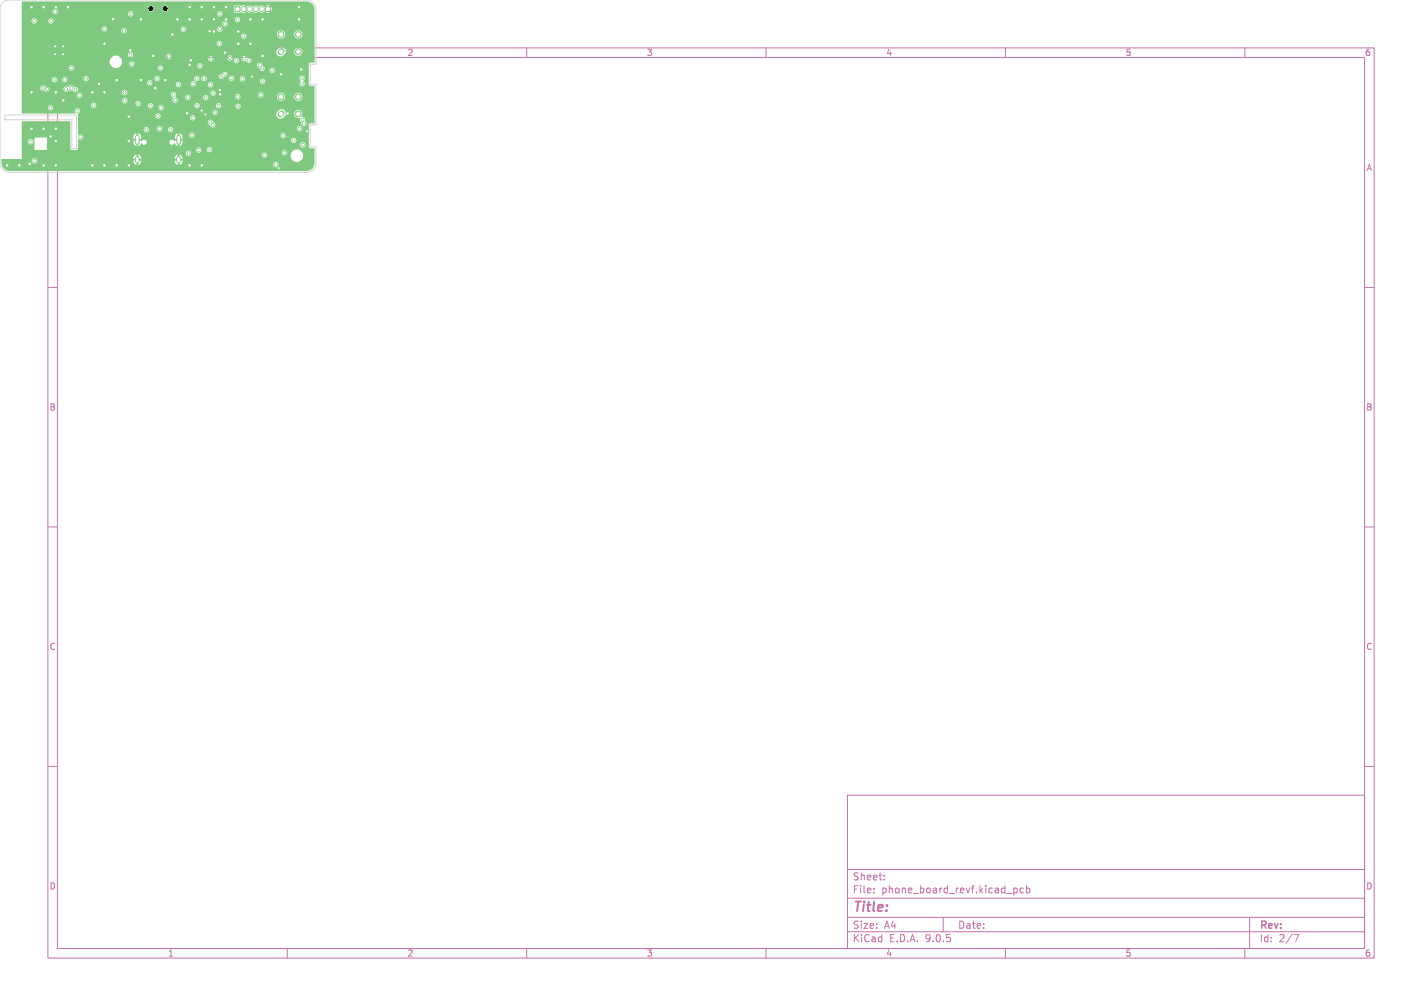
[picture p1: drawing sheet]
<svg xmlns="http://www.w3.org/2000/svg" width="297mm" height="210mm" viewBox="0 0 297 210" stroke-linecap="round" stroke-linejoin="round" font-family="sans-serif">
<defs><g id="words">
<text font-size="2.8" fill="#c872ab" x="178" y="190.9">Title:</text>
<g font-size="2.1" fill="#c872ab">
<text x="178" y="184">Sheet:</text>
<text x="178" y="186.7">File:</text>
<text x="184.1" y="186.7">phone_board_revf.kicad_pcb</text>
<text x="178" y="196.9">KiCad</text>
<text x="178" y="194.1">Size:</text>
<text x="184.7" y="194.1">A4</text>
<text x="185.7" y="196.9">E.D.A.</text>
<text x="193.3" y="196.9">9.0.5</text>
<text x="200" y="194.1">Date:</text>
<text x="263" y="194.3">Rev:</text>
<text x="263" y="196.9">Id:</text>
<text x="267.1" y="196.9">2/7</text>
</g>
<g font-size="1.8" fill="#fff">
<text x="35" y="11.9">1</text>
<text x="10.3" y="35.9">A</text>
</g>
<g font-size="1.8" fill="#c872ab">
<text x="85" y="11.9">2</text>
<text x="135" y="11.9">3</text>
<text x="185" y="11.9">4</text>
<text x="235" y="11.9">5</text>
<text x="285" y="11.9">6</text>
<text x="285.4" y="35.9">A</text>
<text x="10.3" y="85.9">B</text>
<text x="285.3" y="85.9">B</text>
<text x="10.3" y="135.9">C</text>
<text x="285.3" y="135.9">C</text>
<text x="10.3" y="185.9">D</text>
<text x="285.3" y="185.9">D</text>
<text x="35" y="199.9">1</text>
<text x="85" y="199.9">2</text>
<text x="135" y="199.9">3</text>
<text x="185" y="199.9">4</text>
<text x="235" y="199.9">5</text>
<text x="285" y="199.9">6</text>
</g>
</g></defs>
<g fill="none" stroke="#c872ab" stroke-width=".21">
<path d="M10 10h277v190h-277zM12 12h273v186h-273zM60 10v2M110 10v2M160 10v2M210 10v2M260 10v2M10 60h2M285 60h2M10 110h2M285 110h2M10 160h2"/>
<path d="M177 166h108v32h-108zM285 160h2M60 198v2M110 198v2M160 198v2M177 194.5h108M177 191.5h108M177 187.5h108M177 181.5h108M182.5 186.3v.1M182.5 185.5v.1M184.7 183.6v.1"/>
<path d="M184.7 182.8v.1M197 191.5v3M210 198v2M211.7 185.4v1.5M211.7 185.5l.5-.1 .3 .3-.2 .6h-.6M213.7 185.5l-.4-.1-.3 .3 .2 .6h.5M214.4 185.5l.4-.1 .3 .3-.1 .6h-.6M214.4 184.9v1.5M260 198v2M261 191.5v6.5M270.2 195.1h1l-.6 1.5"/>
</g>
<path d="M58.8 10.7l-.2 .2M58.8 23.7l-.2 .2" fill="none" stroke="#7fc87f" stroke-width="1.2"/>
<g fill="#7fc87f" stroke="#7fc87f" stroke-width=".21">
<path d="M49.1 1.4h1v1h-1z"/>
<circle cx="62.3" cy="10.8" r=".6"/>
<circle cx="62.3" cy="7.2" r=".6"/>
<circle cx="58.7" cy="7.2" r=".6"/>
<circle cx="50.9" cy="1.9" r=".5"/>
<circle cx="52.1" cy="1.9" r=".5"/>
<circle cx="53.4" cy="1.9" r=".5"/>
<circle cx="54.7" cy="1.9" r=".5"/>
<circle cx="55.9" cy="1.9" r=".5"/>
<circle cx="62.3" cy="23.8" r=".6"/>
<circle cx="62.3" cy="20.2" r=".6"/>
<circle cx="58.7" cy="20.2" r=".6"/>
<circle cx="4" cy="34.5" r=".3"/>
<circle cx="43.8" cy="6.5" r=".3"/>
<circle cx="45.9" cy="18.8" r=".3"/>
<circle cx="62.5" cy="1.5" r=".3"/>
<circle cx="6.2" cy="34.2" r=".3"/>
<circle cx="62.5" cy="4" r=".3"/>
<circle cx="62.9" cy="14.5" r=".3"/>
<circle cx="42.1" cy="23.1" r=".25"/>
<circle cx="6.6" cy="1.5" r=".3"/>
<circle cx="54.8" cy="4" r=".3"/>
<circle cx="52.3" cy="9.1" r=".3"/>
<circle cx="39.6" cy="1.5" r=".3"/>
<circle cx="44.7" cy="6.6" r=".3"/>
<circle cx="11.7" cy="19.3" r=".3"/>
<circle cx="34.5" cy="16.7" r=".3"/>
<circle cx="46" cy="19.7" r=".3"/>
<circle cx="36" cy="7.2" r=".3"/>
<circle cx="54.8" cy="11.7" r=".3"/>
<circle cx="13.2" cy="11.3" r=".25"/>
<circle cx="39.6" cy="4" r=".3"/>
<circle cx="11.7" cy="1.5" r=".3"/>
<circle cx="47.2" cy="1.5" r=".3"/>
<circle cx="21.8" cy="9.1" r=".3"/>
<circle cx="14.2" cy="1.5" r=".3"/>
<circle cx="52.3" cy="4" r=".3"/>
<circle cx="13.2" cy="9.7" r=".25"/>
<circle cx="37.1" cy="4" r=".3"/>
<circle cx="13.2" cy="20.9" r=".3"/>
<circle cx="21.8" cy="19.3" r=".3"/>
<circle cx="58.7" cy="15.5" r=".3"/>
<circle cx="23.6" cy="4" r=".3"/>
<circle cx="24.4" cy="34.5" r=".3"/>
<circle cx="11.7" cy="26.9" r=".3"/>
<circle cx="64.1" cy="27.4" r=".25"/>
<circle cx="20.7" cy="17.5" r=".3"/>
<circle cx="47" cy="11" r=".3"/>
<circle cx="42.1" cy="1.5" r=".3"/>
<circle cx="6.6" cy="26.9" r=".3"/>
<circle cx="52.6" cy="16" r=".25"/>
<circle cx="39.6" cy="34.5" r=".3"/>
<circle cx="42.9" cy="23.9" r=".25"/>
<circle cx="27.2" cy="10.5" r=".3"/>
<circle cx="26.9" cy="34.5" r=".3"/>
<circle cx="29.4" cy="4" r=".3"/>
<circle cx="58.2" cy="35.1" r=".25"/>
<circle cx="10.6" cy="28.5" r=".3"/>
<circle cx="11.7" cy="29.4" r=".3"/>
<circle cx="29.4" cy="16.7" r=".3"/>
<circle cx="26.9" cy="24.4" r=".3"/>
<circle cx="21.8" cy="34.5" r=".3"/>
<circle cx="47.2" cy="4" r=".3"/>
<circle cx="49.8" cy="9.1" r=".3"/>
<circle cx="24.4" cy="16.7" r=".3"/>
<circle cx="42.1" cy="4" r=".3"/>
<circle cx="19.3" cy="19.3" r=".3"/>
<circle cx="9.1" cy="26.9" r=".3"/>
<circle cx="6.6" cy="19.3" r=".3"/>
<circle cx="42.1" cy="34.5" r=".3"/>
<circle cx="32" cy="11.7" r=".3"/>
<circle cx="9.1" cy="1.5" r=".3"/>
<circle cx="9.1" cy="34.5" r=".3"/>
<circle cx="39.1" cy="23.6" r=".3"/>
<circle cx="26.9" cy="29.4" r=".3"/>
<circle cx="39.9" cy="12.6" r=".3"/>
<circle cx="44.7" cy="1.5" r=".3"/>
<circle cx="49.8" cy="6.6" r=".3"/>
<circle cx="1.5" cy="34.5" r=".3"/>
<circle cx="11.5" cy="11.3" r=".25"/>
<circle cx="60.1" cy="23.7" r=".3"/>
<circle cx="32.4" cy="18.4" r=".3"/>
<circle cx="39.6" cy="13.6" r=".3"/>
<circle cx="19.3" cy="34.5" r=".3"/>
<circle cx="11.5" cy="9.7" r=".25"/>
<circle cx="44.7" cy="4" r=".3"/>
<circle cx="43" cy="20.4" r=".3"/>
<circle cx="33" cy="24.2" r=".3"/>
<circle cx="35.6" cy="27.1" r=".3"/>
<circle cx="30.5" cy="27.1" r=".3"/>
<circle cx="33.3" cy="26.9" r=".3"/>
<circle cx="33.6" cy="22.5" r=".3"/>
<circle cx="18" cy="16.4" r=".3"/>
<circle cx="40.1" cy="28.2" r=".3"/>
<circle cx="36.6" cy="20.9" r=".3"/>
<circle cx="40.4" cy="17.5" r=".3"/>
<circle cx="43.7" cy="31.2" r=".3"/>
<circle cx="40.2" cy="24.6" r=".3"/>
<circle cx="14.8" cy="18.4" r=".3"/>
<circle cx="44.4" cy="26.1" r=".3"/>
<circle cx="31.3" cy="17.3" r=".3"/>
<circle cx="37.3" cy="17.6" r=".3"/>
<circle cx="13.5" cy="16.6" r=".3"/>
<circle cx="36.2" cy="19.8" r=".3"/>
<circle cx="43.9" cy="25.5" r=".3"/>
<circle cx="45.9" cy="6.1" r=".3"/>
<circle cx="38.3" cy="6.1" r=".3"/>
<circle cx="39.2" cy="20.3" r=".3"/>
<circle cx="44.9" cy="23.5" r=".25"/>
<circle cx="41.5" cy="31.4" r=".3"/>
<circle cx="45.7" cy="22.1" r=".3"/>
<circle cx="41.2" cy="22.1" r=".3"/>
<circle cx="39.4" cy="32" r=".3"/>
<circle cx="51" cy="12.3" r=".3"/>
<circle cx="10.5" cy="22.5" r=".3"/>
<circle cx="49.7" cy="20.2" r=".3"/>
<circle cx="16.8" cy="28.6" r=".3"/>
<circle cx="31.4" cy="22.1" r=".3"/>
<circle cx="61.3" cy="29.3" r=".3"/>
<circle cx="27.2" cy="11.5" r=".3"/>
<circle cx="25.9" cy="6.4" r=".3"/>
<circle cx="45.8" cy="9.1" r=".3"/>
<circle cx="27.5" cy="13.4" r=".3"/>
<circle cx="14.9" cy="14.2" r=".3"/>
<circle cx="47" cy="5" r=".3"/>
<circle cx="41.1" cy="16.4" r=".3"/>
<circle cx="59.2" cy="28.3" r=".3"/>
<circle cx="44" cy="12.3" r=".3"/>
<circle cx="8.9" cy="18.4" r=".3"/>
<circle cx="16.2" cy="23.2" r=".3"/>
<circle cx="9.8" cy="18.6" r=".3"/>
<circle cx="13.8" cy="18.6" r=".3"/>
<circle cx="32.8" cy="16.4" r=".3"/>
<circle cx="41.8" cy="13.8" r=".3"/>
<circle cx="11.3" cy="16.6" r=".3"/>
<circle cx="15.7" cy="18.7" r=".3"/>
<circle cx="47" cy="15.5" r=".25"/>
<circle cx="44.5" cy="19.5" r=".3"/>
<circle cx="52" cy="12.6" r=".3"/>
<circle cx="6.4" cy="29.6" r=".3"/>
<circle cx="63.1" cy="17.5" r=".3"/>
<circle cx="42.6" cy="16.4" r=".3"/>
<circle cx="16.6" cy="19.9" r=".3"/>
<circle cx="46.2" cy="16" r=".25"/>
<circle cx="63.1" cy="16.3" r=".3"/>
<circle cx="50.6" cy="16.5" r=".3"/>
<circle cx="7.2" cy="33.6" r=".3"/>
<circle cx="26.1" cy="21" r=".3"/>
<circle cx="43.9" cy="17.7" r=".3"/>
<circle cx="28.8" cy="21.6" r=".3"/>
<circle cx="55.2" cy="32.4" r=".3"/>
<circle cx="45.9" cy="2.9" r=".3"/>
<circle cx="26" cy="19.3" r=".3"/>
<circle cx="11.5" cy="2.4" r=".3"/>
<circle cx="27.3" cy="2.9" r=".3"/>
<circle cx="10.6" cy="4.4" r=".3"/>
<circle cx="33.5" cy="14.2" r=".3"/>
<circle cx="19.6" cy="22" r=".3"/>
<circle cx="21.8" cy="6" r=".3"/>
<circle cx="7.1" cy="4.4" r=".3"/>
<circle cx="54.8" cy="17" r=".3"/>
<circle cx="50.9" cy="7.6" r=".3"/>
<circle cx="49.4" cy="12.7" r=".3"/>
<circle cx="56.8" cy="14.7" r=".3"/>
<circle cx="49.7" cy="22.2" r=".3"/>
<circle cx="48.3" cy="16.3" r=".3"/>
<circle cx="48" cy="12.1" r=".3"/>
<circle cx="63.5" cy="25.8" r=".3"/>
<circle cx="59.4" cy="31.9" r=".3"/>
<circle cx="62.5" cy="26.9" r=".3"/>
<circle cx="54.2" cy="13.6" r=".3"/>
<circle cx="54.5" cy="19.8" r=".3"/>
<circle cx="54.7" cy="14.3" r=".3"/>
<circle cx="63.2" cy="25" r=".3"/>
<circle cx="63.2" cy="30.3" r=".3"/>
<circle cx="57.6" cy="34.4" r=".3"/>
<circle cx="49.6" cy="4.1" r=".3"/>
</g>
<path d="M28.7 28.6v1.1M28.7 33.1v.6M37.3 28.6v1.1M37.3 33.1v.6" fill="none" stroke="#7fc87f" stroke-width="1"/>
<path d="M4.6 .3h59.4a1.7 1.7 0 0 1 1.7 1.7v11l-1 .1-.2 .3v4.2l.2 .3 1 .1v7.7l-1 .1-.2 .2v4.7l.2 .2 1 .1v3a1.7 1.7 0 0 1-1.7 1.7h-62a1.7 1.7 0 0 1-1.7-1.7v-.5h6.3a.56 .56 0 0 0 .8 .6 .56 .56 0 0 0 .2-.9 .56 .56 0 0 0-.9 .2l-.1 .1h-6.3l.1-.3h4.1l.1-.2h23.3v.2h.5v.3h-.5l.1 .5 .5 .4v-.5h.4v.5a.81 .81 0 0 0 .6-.9h-.5v-.3h.5v-.2h7v.2h.5v.3h-.5v.2l.2 .5 .4 .2v-.5h.4v.5l.3-.1h19.3a.56 .56 0 0 0 .7 .6 .56 .56 0 0 0 .2-.9 .56 .56 0 0 0-.9 .2l-19.3 .1 .3-.4v-.4h-.5v-.3h.5a.81 .81 0 0 0-.6-.9v.5h-.4v-.5l-.4 .2-.2 .5h-7l-.2-.5-.4-.2v.5h-.4v-.5l-.4 .2-.2 .5h-23.3v-1.1h34.2v.2a.55 .55 0 0 0 .4 .4 .55 .55 0 0 0 .6-.2h14.9v.2a.56 .56 0 0 0 .8 .4 .56 .56 0 0 0 0-1 .56 .56 0 0 0-.8 .4h-14.9a.55 .55 0 0 0-.2-.8 .55 .55 0 0 0-.8 .4h-34.2v-.6h5.2v-2.6h-2.6v2.6h-2.6v-1.8h1.2a.56 .56 0 0 0 .8 .7 .56 .56 0 0 0 .2-.9 .56 .56 0 0 0-.9 .2h-1.3v-4.2h10l.1 5.7 .3 .3h26a.55 .55 0 0 0 .8 .5h17v.2a.55 .55 0 0 0 .8 .4h1.1v.2a1.3 1.3 0 0 0 2 1 1.3 1.3 0 0 0 0-2.2 1.3 1.3 0 0 0-2 1h-1a.56 .56 0 0 0 0-1 .56 .56 0 0 0-.9 .4h-17l.2-.2v-.4h1.2a.56 .56 0 0 0 .7 .6 .56 .56 0 0 0 .3-.9 .56 .56 0 0 0-1 .1v.2h-1.2v-.2a.56 .56 0 0 0-.6-.2 .56 .56 0 0 0-.4 .5h-24.9l.2-.3v-1.9l.2-.1a.55 .55 0 0 0 .6 .1 .55 .55 0 0 0 .3-.6h10.5v.5h.5v.3h-.5v.7l.3 .3 .3 .2v-.5h.4v.5l.6-.6h.1a.53 .53 0 0 0 .7 .3 .53 .53 0 0 0 .3-.6h4.8v.2a.59 .59 0 0 0 .5 .4 .59 .59 0 0 0 .6-.3l.3 .4 .3 .2v-.5h.4v.5l.5-.3h24.7v.1a.56 .56 0 0 0 .8 .4 .56 .56 0 0 0 0-.9 .56 .56 0 0 0-.8 .4h-24.7l.1-.9-.5-.1h23.2v.2a.56 .56 0 0 0 .8 .4 .56 .56 0 0 0 0-.9 .56 .56 0 0 0-.8 .3h-23.2v-.2h.5l-.1-.9h1.5v.2a.55 .55 0 0 0 .6 .5 .55 .55 0 0 0 .5-.5h18v.1a.56 .56 0 0 0 .8 .4 .56 .56 0 0 0 0-.9 .56 .56 0 0 0-.8 .4h-18v-.2a.56 .56 0 0 0-.5-.4 .56 .56 0 0 0-.6 .4h-1.5l-.5-.3v.6h-.4v-.5l-.4 .2-.2 .4v.5h.5v.3l-.7 .1a.53 .53 0 0 0-.5-.2 .53 .53 0 0 0-.4 .4h-4.8v-.1a.7 .7 0 0 0-1.1-.1l-.5-.1v-.3h.5v-.5l-.2-.4-.4-.3v.6h-.4v-.6l-.4 .3-.2 .4h-10.5a.56 .56 0 0 0-.9-.3l-.2-.1v-1.1h13.7v.1a.55 .55 0 0 0 .7 .5 .55 .55 0 0 0 .3-.8h1.8v.2a.55 .55 0 0 0 .5 .4 .55 .55 0 0 0 .6-.4h1.2v.1a.55 .55 0 0 0 .7 .5 .55 .55 0 0 0 .3-.8h25.9v.2a.56 .56 0 0 0 .8 .4 .56 .56 0 0 0 0-1 .56 .56 0 0 0-.8 .4l-25.9-.1a.56 .56 0 0 0-.6-.2 .56 .56 0 0 0-.4 .5h-1.2a.56 .56 0 0 0-.5-.7 .56 .56 0 0 0-.6 .5l-1.8-.1a.56 .56 0 0 0-.6-.2 .56 .56 0 0 0-.4 .5h-13.7v-1.5h27.1l.1 .4 .4 .2a.57 .57 0 0 0 .6 .5 .57 .57 0 0 0 .5-.6 .57 .57 0 0 0-.5-.5 .56 .56 0 0 0-.6-.5 .56 .56 0 0 0-.5 .5h-27.1v-1.4h16.2v.2a.55 .55 0 0 0 .4 .4 .55 .55 0 0 0 .5-.2h6.3v.2a.56 .56 0 0 0 .8 .4 .56 .56 0 0 0 0-1 .56 .56 0 0 0-.8 .4h-6.2a.55 .55 0 0 0-.3-.8 .55 .55 0 0 0-.7 .4h-16.2l-.1-.3 .4-.4h27.8v.2a.5 .5 0 0 0 .4 .4 .5 .5 0 0 0 .5-.1h12.4l.1 .4 .3 .3a.84 .84 0 0 0 1 0l.5-.5 .1-.4h1.7a1.04 1.04 0 0 0 1.3 1v.5l.2 .3a.58 .58 0 0 0 .4 .8 .58 .58 0 0 0 .7-.4 .58 .58 0 0 0-.3-.7 .73 .73 0 0 0-.7-.8 .86 .86 0 0 0-.4-1.4 .86 .86 0 0 0-1.2 .7h-1.7l-.3-.7a.85 .85 0 0 0-1.1 0l-.6 .9-12.3-.1a.5 .5 0 0 0-.3-.8 .5 .5 0 0 0-.7 .4h-27.7a.58 .58 0 0 0-.3-.7 .58 .58 0 0 0-.8 .2 .58 .58 0 0 0 .2 .7h-11.2v-1.2h5.4a.56 .56 0 0 0 .7 .7 .56 .56 0 0 0 .2-1 .56 .56 0 0 0-.9 .2l-5.4 .1v-.5h14.4a.56 .56 0 0 0 .7 .7 .56 .56 0 0 0 .3-1 .56 .56 0 0 0-1 .3h-14.4v-.9h20.9a.55 .55 0 0 0 .7 .6h2.1v.1a.55 .55 0 0 0 .4 .5 .55 .55 0 0 0 .6-.2h1.6v.1a.55 .55 0 0 0 .4 .5 .55 .55 0 0 0 .5-.2h1.3v.2a.55 .55 0 0 0 .9 .3 .55 .55 0 0 0-.2-.9h6.8v.1a.55 .55 0 0 0 .6 .5 .55 .55 0 0 0 .5-.6h3.4v.2a.55 .55 0 0 0 .6 .4 .55 .55 0 0 0 .5-.5h3v.1a.56 .56 0 0 0 .8 .4 .56 .56 0 0 0 0-.9 .56 .56 0 0 0-.8 .4l-3-.1a.56 .56 0 0 0-.5-.5 .56 .56 0 0 0-.6 .5h-3.4a.56 .56 0 0 0-.5-.5 .56 .56 0 0 0-.6 .5h-6.8a.55 .55 0 0 0-.7 .4h-1.2a.56 .56 0 0 0-.3-.8 .56 .56 0 0 0-.7 .4h-1.6a.55 .55 0 0 0-.2-.9 .55 .55 0 0 0-.8 .5l-2-.1a.56 .56 0 0 0 .1-.9 .56 .56 0 0 0-.9 .4h-20.9v-1.2h11.4v.2a.56 .56 0 0 0 .9 .4 .56 .56 0 0 0 0-1 .56 .56 0 0 0-.9 .4h-11.4v-1.5h3.8v.1a.93 .93 0 0 0 1 .5 .56 .56 0 0 0 .6 .2 .56 .56 0 0 0 .4-.6h2.8v.2a.61 .61 0 0 0 .6 .4 .61 .61 0 0 0 .6-.3l.3 .1 .4-.1 .6 .5 9.7-.1a.55 .55 0 0 0 .3 .6 .55 .55 0 0 0 .7-.1h9.3l.1 .4 .4 .3a.6 .6 0 0 0-.1 .8 .6 .6 0 0 0 .9 .1 .72 .72 0 0 0-.4-1l2.1-.1v.2a.55 .55 0 0 0 .6 .5 .55 .55 0 0 0 .5-.6h2.6v.2a.55 .55 0 0 0 .7 .4 .55 .55 0 0 0 .3-.8h5.7v.2a.55 .55 0 0 0 .8 .4 .55 .55 0 0 0 .1-1h3.9v.2a.55 .55 0 0 0 .5 .5 .55 .55 0 0 0 .5-.3h3v.2a.85 .85 0 0 0 .9 .8 .85 .85 0 0 0 .8-1h1.8v.2a.85 .85 0 0 0 1.3 .6 .85 .85 0 0 0 0-1.4 .85 .85 0 0 0-1.3 .6h-1.8l-.1-.1a.85 .85 0 0 0-.9-.6 .85 .85 0 0 0-.7 .7l-2.9-.1a.56 .56 0 0 0-.4-.7 .56 .56 0 0 0-.7 .4h-3.9a.56 .56 0 0 0-.9 .4l-5.7-.1a.56 .56 0 0 0-.6-.2 .56 .56 0 0 0-.4 .5l-2.6-.1a.56 .56 0 0 0-.6-.5 .56 .56 0 0 0-.5 .5h-2.1a.55 .55 0 0 0 0-.8h7.4v.1a.56 .56 0 0 0 .8 .4 .56 .56 0 0 0 0-.9 .56 .56 0 0 0-.8 .4l-7.4-.1a.56 .56 0 0 0-.9 .4l-9.3-.1a.55 .55 0 0 0-.2-.8 .55 .55 0 0 0-.8 .4h-9.4a.59 .59 0 0 0 .2-.8 .59 .59 0 0 0-.9-.2 .62 .62 0 0 0-.5-.4 .62 .62 0 0 0-.6 .4l-.2-.1a.56 .56 0 0 0-.8 .4h-2.8l-.1-.1a.67 .67 0 0 0-.9-.3v-.1a.56 .56 0 0 0-.6-.2 .56 .56 0 0 0-.4 .5h-3.8v-1.1h26.1v.2a.55 .55 0 0 0 .5 .4 .55 .55 0 0 0 .6-.2h4.9v.1a.55 .55 0 0 0 .7 .5 .55 .55 0 0 0 .4-.8h2v.2a.55 .55 0 0 0 .5 .4 .55 .55 0 0 0 .6-.4h2.5v.2a.56 .56 0 0 0 .8 .4 .56 .56 0 0 0 0-1 .56 .56 0 0 0-.8 .4h-2.5a.56 .56 0 0 0-.5-.7 .56 .56 0 0 0-.6 .5l-2.1-.1a.56 .56 0 0 0-.6-.2 .56 .56 0 0 0-.4 .5l-4.9-.1a.55 .55 0 0 0-.4-.7 .55 .55 0 0 0-.7 .4h-26.1v-.6h6.2v.1a.55 .55 0 0 0 .6 .5 .55 .55 0 0 0 .5-.6h1.1v.1a.55 .55 0 0 0 .7 .5 .55 .55 0 0 0 .3-.9h3.4v.2a.55 .55 0 0 0 .6 .5 .55 .55 0 0 0 .5-.7h13.7v.2a.55 .55 0 0 0 .7 .5 .55 .55 0 0 0 .4-.7h7.2v.2a.55 .55 0 0 0 .7 .5 .55 .55 0 0 0 .4-.7h.4v.2a.55 .55 0 0 0 .9 .4 .55 .55 0 0 0 0-1h2.8v.2a.5 .5 0 0 0 .4 .4 .5 .5 0 0 0 .5-.2h1.2v.1a.56 .56 0 0 0 .5 .5 .56 .56 0 0 0 .6-.5h1.2v.1a.55 .55 0 0 0 .9 .4h3.3v.2a.56 .56 0 0 0 .8 .3 .56 .56 0 0 0 0-.9 .56 .56 0 0 0-.8 .4h-3.3l.2-.4-.1-.2h11.4l.4 .6a.59 .59 0 0 0-.2 1 .59 .59 0 0 0 1-.2 .59 .59 0 0 0-.4-.8 .57 .57 0 0 0 .1-1 .57 .57 0 0 0-.9 .4h-11.4v-.2a.56 .56 0 0 0-.6-.2 .56 .56 0 0 0-.4 .5h-1.2v-.1a.56 .56 0 0 0-.6-.5 .56 .56 0 0 0-.5 .5h-1.2l.1-.3a.54 .54 0 0 0 .8-.3 .54 .54 0 0 0-.5-.7 .54 .54 0 0 0-.6 .5h-.4l-.3 .4h-3a.55 .55 0 0 0-.7 .4h-.4v-.1a.56 .56 0 0 0-.6-.3 .56 .56 0 0 0-.5 .4h-7.2v-.1a.56 .56 0 0 0-.6-.3 .56 .56 0 0 0-.5 .4h-13.7a.56 .56 0 0 0-.5-.4 .56 .56 0 0 0-.6 .4h-3.4a.56 .56 0 0 0-.6-.2 .56 .56 0 0 0-.4 .5h-1.1v-.2a.56 .56 0 0 0-.6-.3 .56 .56 0 0 0-.5 .5h-6.2v-2.5h9.7v.2a.56 .56 0 0 0 .9 .4 .56 .56 0 0 0 0-1 .56 .56 0 0 0-.9 .4h-9.7v-1.3h18.3v.2a1.3 1.3 0 0 0 1.8 1.1h8.3v.2a.55 .55 0 0 0 .8 .3 .55 .55 0 0 0-.1-.9h7.5v.1a.55 .55 0 0 0 .7 .5 .55 .55 0 0 0 .4-.8h11.4l.1 .5 .4 .2a.55 .55 0 0 0 .3 .6 .55 .55 0 0 0 .7-.2h1.1v.2a.56 .56 0 0 0 .8 .4 .56 .56 0 0 0 0-1 .56 .56 0 0 0-.8 .4h-1.1a.66 .66 0 0 0-.4-1 .55 .55 0 0 0-.5-.5 .55 .55 0 0 0-.6 .4h-11.4a.56 .56 0 0 0-.6-.3 .56 .56 0 0 0-.5 .5h-7.5a.56 .56 0 0 0-.7 .4h-8.3l.5-.4 .2-.4h1.6v.1a.56 .56 0 0 0 .8 .4 .56 .56 0 0 0 0-.9 .56 .56 0 0 0-.8 .4l-1.5-.1a1.3 1.3 0 0 0-1.1-1.6 1.3 1.3 0 0 0-1.5 1.2h-18.3v-1.4h22.1v.1a.55 .55 0 0 0 .4 .5 .55 .55 0 0 0 .6-.3h7v.2a.55 .55 0 0 0 .9 .3h7.9v.2a.55 .55 0 0 0 .7 .4 .55 .55 0 0 0 .3-.8h3v.2a.55 .55 0 0 0 .8 .4h.5v.1a.55 .55 0 0 0 .9 .4 .55 .55 0 0 0 0-.9h.7v.1a.63 .63 0 0 0 1 .4 .58 .58 0 0 0 .8 .3 .58 .58 0 0 0 .2-.8 .58 .58 0 0 0-.8-.1l-.1-.1a.56 .56 0 0 0-.6-.3 .56 .56 0 0 0-.5 .5l-.8-.1a.56 .56 0 0 0-.8 .5h-.4a.56 .56 0 0 0-.1-1 .56 .56 0 0 0-.8 .4h-3a.56 .56 0 0 0-.6-.2 .56 .56 0 0 0-.4 .4h-7.9a.55 .55 0 0 0 0-.9 .55 .55 0 0 0-.9 .4h-6.9a.55 .55 0 0 0-.4-.8 .55 .55 0 0 0-.7 .5h-22.1v-.5h53.1l.1 .4 .3 .3a.84 .84 0 0 0 1 0l.5-.5 .1-.4h1.7a.85 .85 0 0 0 1.2 .9 .85 .85 0 0 0 .3-1.4 .85 .85 0 0 0-1.4 .3l-.1 .2h-1.7l-.2-.6a.85 .85 0 0 0-1.2-.1l-.6 .9h-53.1v-1.9h40.6v.2a.56 .56 0 0 0 .9 .4 .56 .56 0 0 0 0-1 .56 .56 0 0 0-.9 .4h-40.6v-1.5h45.7v.1a.55 .55 0 0 0 .9 .4 .55 .55 0 0 0 0-.9h6.7v.2a.85 .85 0 0 0 .9 .8 .85 .85 0 0 0 .8-1h1.8v.2a.85 .85 0 0 0 1.3 .6 .85 .85 0 0 0 0-1.4 .85 .85 0 0 0-1.3 .6h-1.8l-.1-.1a.85 .85 0 0 0-.9-.6 .85 .85 0 0 0-.7 .7h-6.7a.56 .56 0 0 0-.9 .4h-45.7v-1.5h16.7v.1a.55 .55 0 0 0 .4 .5 .55 .55 0 0 0 .6-.3h3.1v.2a.55 .55 0 0 0 .7 .4 .55 .55 0 0 0 .2-.9h11.4v.2a.56 .56 0 0 0 .7 .5 .56 .56 0 0 0 .5-.7h6.4v.2a.56 .56 0 0 0 .9 .4 .56 .56 0 0 0 0-1 .56 .56 0 0 0-.9 .4h-6.4l-.1-.1a.56 .56 0 0 0-.6-.4 .56 .56 0 0 0-.5 .5h-11.5a.56 .56 0 0 0-.8 .3h-3.1a.55 .55 0 0 0-.3-.8 .55 .55 0 0 0-.7 .5h-16.7v-1.7h2v.1a.55 .55 0 0 0 .6 .5 .55 .55 0 0 0 .5-.6h2.4l.1 .4 .4 .2h35.8a.56 .56 0 0 0 .8 .6 .56 .56 0 0 0 .2-.9 .56 .56 0 0 0-.9 .2l-.1 .1h-35.6a.55 .55 0 0 0 .3-.9h38v.2a.56 .56 0 0 0 .8 .4 .56 .56 0 0 0 0-1 .56 .56 0 0 0-.8 .4l-38.1-.1a.56 .56 0 0 0-.9 .4h-2.4a.56 .56 0 0 0-.6-.5 .56 .56 0 0 0-.5 .5h-2v-2h6.3v.2a.55 .55 0 0 0 1 .3h14.8v.2a.56 .56 0 0 0 .7 .5 .56 .56 0 0 0 .5-.7h17.4v.2a.56 .56 0 0 0 .9 .4 .56 .56 0 0 0 0-1 .56 .56 0 0 0-.9 .4h-17.4l-.1-.1a.56 .56 0 0 0-.6-.4 .56 .56 0 0 0-.5 .5h-14.8v-.1a.55 .55 0 0 0-.2-.8 .55 .55 0 0 0-.8 .4h-6.3v-.6h26.3v.2a.63 .63 0 0 0 .7 .5 .63 .63 0 0 0 .5-.7h1.8v.2a.63 .63 0 0 0 .9 .5 .63 .63 0 0 0 .2-1h13.8v1l.2 .2 1.4-.1 .5 .2 .4-.1-.4-.4 .3-.2 .3 .3a.88 .88 0 0 0 1.3 .1 .97 .97 0 0 0 1.3 0 .75 .75 0 0 0 1.2-.1l.3-.3 .3 .2-.4 .4 .7 .1 .2-.1-.4-.4 .3-.2 .3 .3 .1-.5-.1-.3-.3 .3-.3-.2 .4-.4-.2-.1-.7 .1 .4 .4-.3 .2-.3-.3a.88 .88 0 0 0-1.3-.1 .97 .97 0 0 0-1.3 0 .75 .75 0 0 0-1.2 .1l-.3 .3-.3-.2 .4-.4-.4-.1-.5 .2-1.3-.2-.3 .3-13.9-.1a.63 .63 0 0 0-1 .4h-1.8v-.1a.63 .63 0 0 0-.7-.4 .63 .63 0 0 0-.5 .5h-26.3z" fill="#7fc87f"/>
<path d="M.6 .6l.7-.5 .7-.1h62a2 2 0 0 1 2 2v11.4h-1.2v4.2h1.2v8.5h-1.2v4.6h1.2v3.3a2 2 0 0 1-2 2h-62a2 2 0 0 1-2-2v-32l.2-.8zM1 24h15v7h-1v-6h-14z" fill="none" stroke="#d0d2cd" stroke-width=".21"/>
<g fill="#fff" stroke="#fff" stroke-width=".21">
<circle cx="4" cy="34.5" r=".15"/>
<circle cx="43.8" cy="6.5" r=".15"/>
<circle cx="45.9" cy="18.8" r=".15"/>
<circle cx="62.5" cy="1.5" r=".15"/>
<circle cx="6.2" cy="34.2" r=".15"/>
<circle cx="62.5" cy="4" r=".15"/>
<circle cx="62.9" cy="14.5" r=".15"/>
<circle cx="42.1" cy="23.1" r=".1"/>
<circle cx="6.6" cy="1.5" r=".15"/>
<circle cx="54.8" cy="4" r=".15"/>
<circle cx="52.3" cy="9.1" r=".15"/>
<circle cx="39.6" cy="1.5" r=".15"/>
<circle cx="44.7" cy="6.6" r=".15"/>
<circle cx="11.7" cy="19.3" r=".15"/>
<circle cx="34.5" cy="16.7" r=".15"/>
<circle cx="46" cy="19.7" r=".15"/>
<circle cx="36" cy="7.2" r=".15"/>
<circle cx="54.8" cy="11.7" r=".15"/>
<circle cx="13.2" cy="11.3" r=".1"/>
<circle cx="39.6" cy="4" r=".15"/>
<circle cx="11.7" cy="1.5" r=".15"/>
<circle cx="47.2" cy="1.5" r=".15"/>
<circle cx="21.8" cy="9.1" r=".15"/>
<circle cx="14.2" cy="1.5" r=".15"/>
<circle cx="52.3" cy="4" r=".15"/>
<circle cx="13.2" cy="9.7" r=".1"/>
<circle cx="37.1" cy="4" r=".15"/>
<circle cx="13.2" cy="21" r=".15"/>
<circle cx="21.8" cy="19.3" r=".15"/>
<circle cx="58.7" cy="15.5" r=".15"/>
<circle cx="23.6" cy="4" r=".15"/>
<circle cx="24.4" cy="34.5" r=".15"/>
<circle cx="11.7" cy="26.9" r=".15"/>
<circle cx="64.1" cy="27.4" r=".1"/>
<circle cx="20.7" cy="17.5" r=".15"/>
<circle cx="47" cy="11" r=".15"/>
<circle cx="42.1" cy="1.5" r=".15"/>
<circle cx="6.6" cy="26.9" r=".15"/>
<circle cx="52.6" cy="16" r=".1"/>
<circle cx="39.6" cy="34.5" r=".15"/>
<circle cx="42.9" cy="23.9" r=".1"/>
<circle cx="27.2" cy="10.5" r=".15"/>
<circle cx="26.9" cy="34.5" r=".15"/>
<circle cx="29.4" cy="4" r=".15"/>
<circle cx="58.2" cy="35.1" r=".1"/>
<circle cx="10.6" cy="28.5" r=".15"/>
<circle cx="11.7" cy="29.4" r=".15"/>
<circle cx="29.4" cy="16.7" r=".15"/>
<circle cx="26.9" cy="24.4" r=".15"/>
<circle cx="21.8" cy="34.5" r=".15"/>
<circle cx="47.2" cy="4" r=".15"/>
<circle cx="49.8" cy="9.1" r=".15"/>
<circle cx="24.4" cy="16.7" r=".15"/>
<circle cx="42.1" cy="4" r=".15"/>
<circle cx="19.3" cy="19.3" r=".15"/>
<circle cx="9.1" cy="26.9" r=".15"/>
<circle cx="6.6" cy="19.3" r=".15"/>
<circle cx="42.1" cy="34.5" r=".15"/>
<circle cx="32" cy="11.7" r=".15"/>
<circle cx="9.1" cy="1.5" r=".15"/>
<circle cx="9.1" cy="34.5" r=".15"/>
<circle cx="39.1" cy="23.6" r=".15"/>
<circle cx="26.9" cy="29.4" r=".15"/>
<circle cx="39.8" cy="12.6" r=".15"/>
<circle cx="44.7" cy="1.5" r=".15"/>
<circle cx="49.8" cy="6.6" r=".15"/>
<circle cx="1.5" cy="34.5" r=".15"/>
<circle cx="11.5" cy="11.3" r=".1"/>
<circle cx="60.1" cy="23.7" r=".15"/>
<circle cx="32.4" cy="18.4" r=".15"/>
<circle cx="39.6" cy="13.5" r=".15"/>
<circle cx="19.3" cy="34.5" r=".15"/>
<circle cx="11.5" cy="9.7" r=".1"/>
<circle cx="44.7" cy="4" r=".15"/>
<circle cx="43" cy="20.4" r=".15"/>
<circle cx="33" cy="24.2" r=".15"/>
<circle cx="35.6" cy="27.1" r=".15"/>
<circle cx="30.5" cy="27.1" r=".15"/>
<circle cx="33.3" cy="26.9" r=".15"/>
<circle cx="33.6" cy="22.5" r=".15"/>
<circle cx="18" cy="16.4" r=".15"/>
<circle cx="40.1" cy="28.2" r=".15"/>
<circle cx="36.6" cy="20.9" r=".15"/>
<circle cx="40.4" cy="17.5" r=".15"/>
<circle cx="43.7" cy="31.2" r=".15"/>
<circle cx="40.2" cy="24.6" r=".15"/>
<circle cx="14.8" cy="18.4" r=".15"/>
<circle cx="44.4" cy="26.1" r=".15"/>
<circle cx="31.3" cy="17.3" r=".15"/>
<circle cx="37.3" cy="17.6" r=".15"/>
<circle cx="13.5" cy="16.6" r=".15"/>
<circle cx="36.2" cy="19.8" r=".15"/>
<circle cx="43.9" cy="25.5" r=".15"/>
<circle cx="45.9" cy="6.1" r=".15"/>
<circle cx="38.3" cy="6.1" r=".15"/>
<circle cx="39.2" cy="20.3" r=".15"/>
<circle cx="45" cy="23.5" r=".1"/>
<circle cx="41.5" cy="31.4" r=".15"/>
<circle cx="45.7" cy="22.1" r=".15"/>
<circle cx="41.2" cy="22.1" r=".15"/>
<circle cx="39.4" cy="32" r=".15"/>
<circle cx="51" cy="12.3" r=".15"/>
<circle cx="10.5" cy="22.5" r=".15"/>
<circle cx="49.7" cy="20.2" r=".15"/>
<circle cx="16.8" cy="28.6" r=".15"/>
<circle cx="31.4" cy="22.1" r=".15"/>
<circle cx="61.3" cy="29.3" r=".15"/>
<circle cx="27.2" cy="11.4" r=".15"/>
<circle cx="25.9" cy="6.4" r=".15"/>
<circle cx="45.8" cy="9.1" r=".15"/>
<circle cx="27.5" cy="13.4" r=".15"/>
<circle cx="14.9" cy="14.2" r=".15"/>
<circle cx="47" cy="5" r=".15"/>
<circle cx="41.1" cy="16.4" r=".15"/>
<circle cx="59.2" cy="28.3" r=".15"/>
<circle cx="44.1" cy="12.3" r=".15"/>
<circle cx="9" cy="18.4" r=".15"/>
<circle cx="16.2" cy="23.1" r=".15"/>
<circle cx="9.8" cy="18.6" r=".15"/>
<circle cx="13.8" cy="18.6" r=".15"/>
<circle cx="32.8" cy="16.4" r=".15"/>
<circle cx="41.8" cy="13.8" r=".15"/>
<circle cx="11.3" cy="16.6" r=".15"/>
<circle cx="15.8" cy="18.7" r=".15"/>
<circle cx="47" cy="15.5" r=".1"/>
<circle cx="44.5" cy="19.4" r=".15"/>
<circle cx="52" cy="12.6" r=".15"/>
<circle cx="6.4" cy="29.6" r=".15"/>
<circle cx="63.1" cy="17.5" r=".15"/>
<circle cx="42.6" cy="16.4" r=".15"/>
<circle cx="16.6" cy="19.9" r=".15"/>
<circle cx="46.2" cy="16" r=".1"/>
<circle cx="63.1" cy="16.3" r=".15"/>
<circle cx="50.6" cy="16.5" r=".15"/>
<circle cx="7.2" cy="33.6" r=".15"/>
<circle cx="26.1" cy="21" r=".15"/>
<circle cx="43.9" cy="17.7" r=".15"/>
<circle cx="28.8" cy="21.6" r=".15"/>
<circle cx="55.2" cy="32.4" r=".15"/>
<circle cx="45.9" cy="2.9" r=".15"/>
<circle cx="26" cy="19.3" r=".15"/>
<circle cx="11.5" cy="2.4" r=".15"/>
<circle cx="27.3" cy="2.9" r=".15"/>
<circle cx="10.7" cy="4.4" r=".15"/>
<circle cx="33.5" cy="14.2" r=".15"/>
<circle cx="19.6" cy="22" r=".15"/>
<circle cx="21.8" cy="6" r=".15"/>
<circle cx="7.1" cy="4.4" r=".15"/>
<circle cx="54.8" cy="17" r=".15"/>
<circle cx="50.9" cy="7.6" r=".15"/>
<circle cx="49.4" cy="12.7" r=".15"/>
<circle cx="56.8" cy="14.7" r=".15"/>
<circle cx="49.7" cy="22.2" r=".15"/>
<circle cx="48.3" cy="16.3" r=".15"/>
<circle cx="48" cy="12.1" r=".15"/>
<circle cx="63.5" cy="25.8" r=".15"/>
<circle cx="59.4" cy="31.9" r=".15"/>
<circle cx="62.5" cy="26.9" r=".15"/>
<circle cx="54.2" cy="13.6" r=".15"/>
<circle cx="54.5" cy="19.8" r=".15"/>
<circle cx="54.7" cy="14.3" r=".15"/>
<circle cx="63.2" cy="25" r=".15"/>
<circle cx="63.2" cy="30.2" r=".15"/>
<circle cx="57.6" cy="34.4" r=".15"/>
<circle cx="49.6" cy="4.1" r=".15"/>
<circle cx="62" cy="32.5" r="1.1"/>
<circle cx="58.7" cy="10.8" r=".35"/>
<circle cx="62.3" cy="10.8" r=".35"/>
<circle cx="62.3" cy="7.2" r=".35"/>
<circle cx="58.7" cy="7.2" r=".35"/>
<circle cx="24.2" cy="12.9" r="1.1"/>
<circle cx="49.6" cy="1.9" r=".33"/>
<circle cx="50.9" cy="1.9" r=".33"/>
<circle cx="52.1" cy="1.9" r=".33"/>
<circle cx="53.4" cy="1.9" r=".33"/>
<circle cx="54.7" cy="1.9" r=".33"/>
<circle cx="55.9" cy="1.9" r=".33"/>
<circle cx="30.1" cy="29.7" r=".32"/>
<circle cx="35.9" cy="29.7" r=".32"/>
<circle cx="58.7" cy="23.8" r=".35"/>
<circle cx="62.3" cy="23.8" r=".35"/>
<circle cx="62.3" cy="20.2" r=".35"/>
<circle cx="58.7" cy="20.2" r=".35"/>
</g>
<g fill="#000" stroke="#000" stroke-width=".21">
<circle cx="31.5" cy="1.8" r=".42"/>
<circle cx="34.5" cy="1.8" r=".42"/>
</g>
<path d="M28.7 28.6v1.1M28.7 33.1v.6M37.3 28.6v1.1M37.3 33.1v.6" fill="none" stroke="#fff" stroke-width=".6"/>
<use href="#words"/>
</svg>
